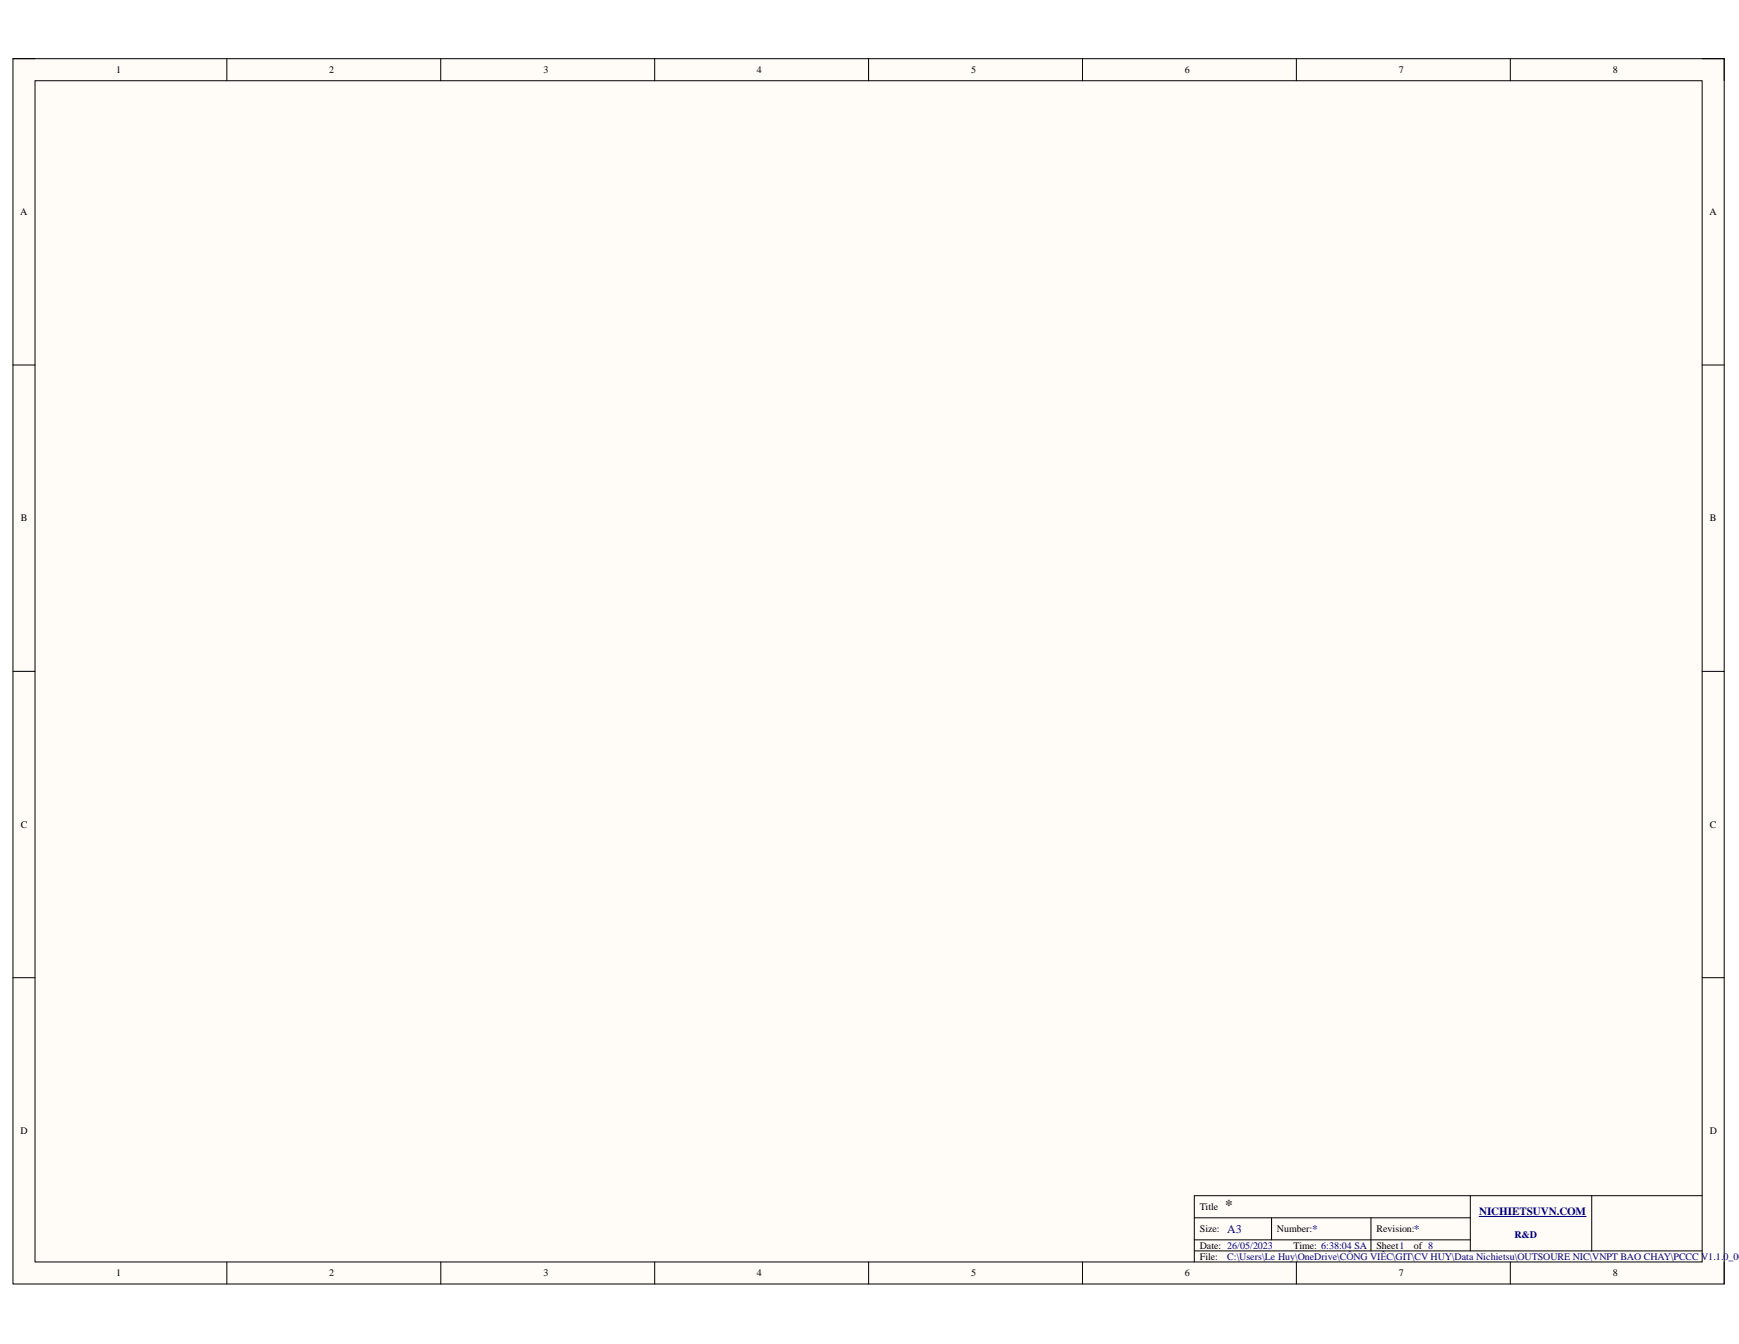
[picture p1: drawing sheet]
<svg xmlns="http://www.w3.org/2000/svg" width="279mm" height="216mm" viewBox="0 0 279 216" stroke-linecap="round" stroke-linejoin="round" font-family="sans-serif">
<defs><g id="words">
<text font-size="2.4" fill="#800000" x="196.8" y="194.4">*</text>
<g font-size="1.9" fill="#000080">
<text x="197.2" y="198.1">A3</text>
<text x="210.8" y="198.1">*</text>
<text x="227.2" y="198.1">*</text>
</g>
<text font-size="1.8" fill="#000080" x="237.6" y="195.2">NICHIETSUVN.COM</text>
<g font-size="1.6">
<text x="18.7" y="11.7">1</text>
<text x="52.9" y="11.7">2</text>
<text x="87.3" y="11.7">3</text>
<text x="121.6" y="11.7">4</text>
<text x="156" y="11.7">5</text>
<text x="190.4" y="11.7">6</text>
<text x="224.7" y="11.7">7</text>
<text x="259.1" y="11.7">8</text>
<text x="3.3" y="34.6">A</text>
<text x="274.7" y="34.6">A</text>
<text x="3.3" y="83.8">B</text>
<text x="274.7" y="83.8">B</text>
<text x="3.3" y="133">C</text>
<text x="274.7" y="133">C</text>
<text x="3.3" y="182.2">D</text>
<text x="274.7" y="182.2">D</text>
<text x="192.8" y="194.4">Title</text>
<text x="192.8" y="197.9">Size:</text>
<text x="205.2" y="197.9">Number:</text>
<text x="221.2" y="197.9">Revision:</text>
<text x="192.8" y="200.6">Date: 26/05/2023</text>
<text x="192.8" y="202.4">File:</text>
<text x="207.8" y="200.6">Time: 6:38:04 SA</text>
<text x="221.2" y="200.6">Sheet1</text>
<text x="227.2" y="200.6">of 8</text>
<text x="18.7" y="205">1</text>
<text x="52.9" y="205">2</text>
<text x="87.3" y="205">3</text>
<text x="121.6" y="205">4</text>
<text x="156" y="205">5</text>
<text x="190.4" y="205">6</text>
<text x="224.7" y="205">7</text>
<text x="259.1" y="205">8</text>
</g>
<g font-size="1.6" fill="#000080">
<text x="197.2" y="202.4">C:\Users\Le Huy\OneDrive\CÔNG VIÊC\GIT\CV HUY\Data Nichietsu\OUTSOURE NIC\VNPT BAO CHAY\PCCC V1.1.0_001</text>
<text x="243.3" y="198.8">R&amp;D</text>
</g>
</g></defs>
<path d="M2.1 9.4h274.9v196.9h-274.9z" fill-rule="evenodd" fill="#fffcf8"/>
<path d="M2.1 9.4h274.9v196.9h-274.9z" fill="none" stroke="#000" stroke-width=".16"/>
<path d="M5.6 13h267.9v189.7h-267.9z" fill-rule="evenodd" fill="#fffcf8"/>
<g fill="none" stroke="#000" stroke-width=".16">
<path d="M2.1 9.4h3.5M5.6 13h267.9v189.7h-267.9zM36.4 9.4v3.6M70.8 9.4v3.6M105.2 9.4v3.6M139.6 9.4v3.6M173.9 9.4v3.6M208.3 9.4v3.6M242.7 9.4v3.6M273.5 9.4h3.5v3.6M2.1 58.6h3.5M273.5 58.6h3.5"/>
<path d="M2.1 107.8h3.5M273.5 107.9h3.5M2.1 157.1h3.5M273.5 157.1h3.5M191.9 195.6h44.3M191.9 199.2h44.3M204.3 195.6v3.6M220.3 195.6v5.3M236.2 192.1v8.8M255.7 192.1v8.8M273.5 192.1h-81.6v10.6M36.4 202.7v3.6"/>
<path d="M70.8 202.7v3.6M105.2 202.7v3.6M139.6 202.7v3.6M173.9 202.7v3.6M191.9 200.9h81.6M208.3 202.7v3.6M242.7 202.7v3.6M277 202.7v3.6"/>
</g>
<path d="M237.6 195.4h17.2" fill="none" stroke="#000080" stroke-width=".17"/>
<use href="#words"/>
</svg>
